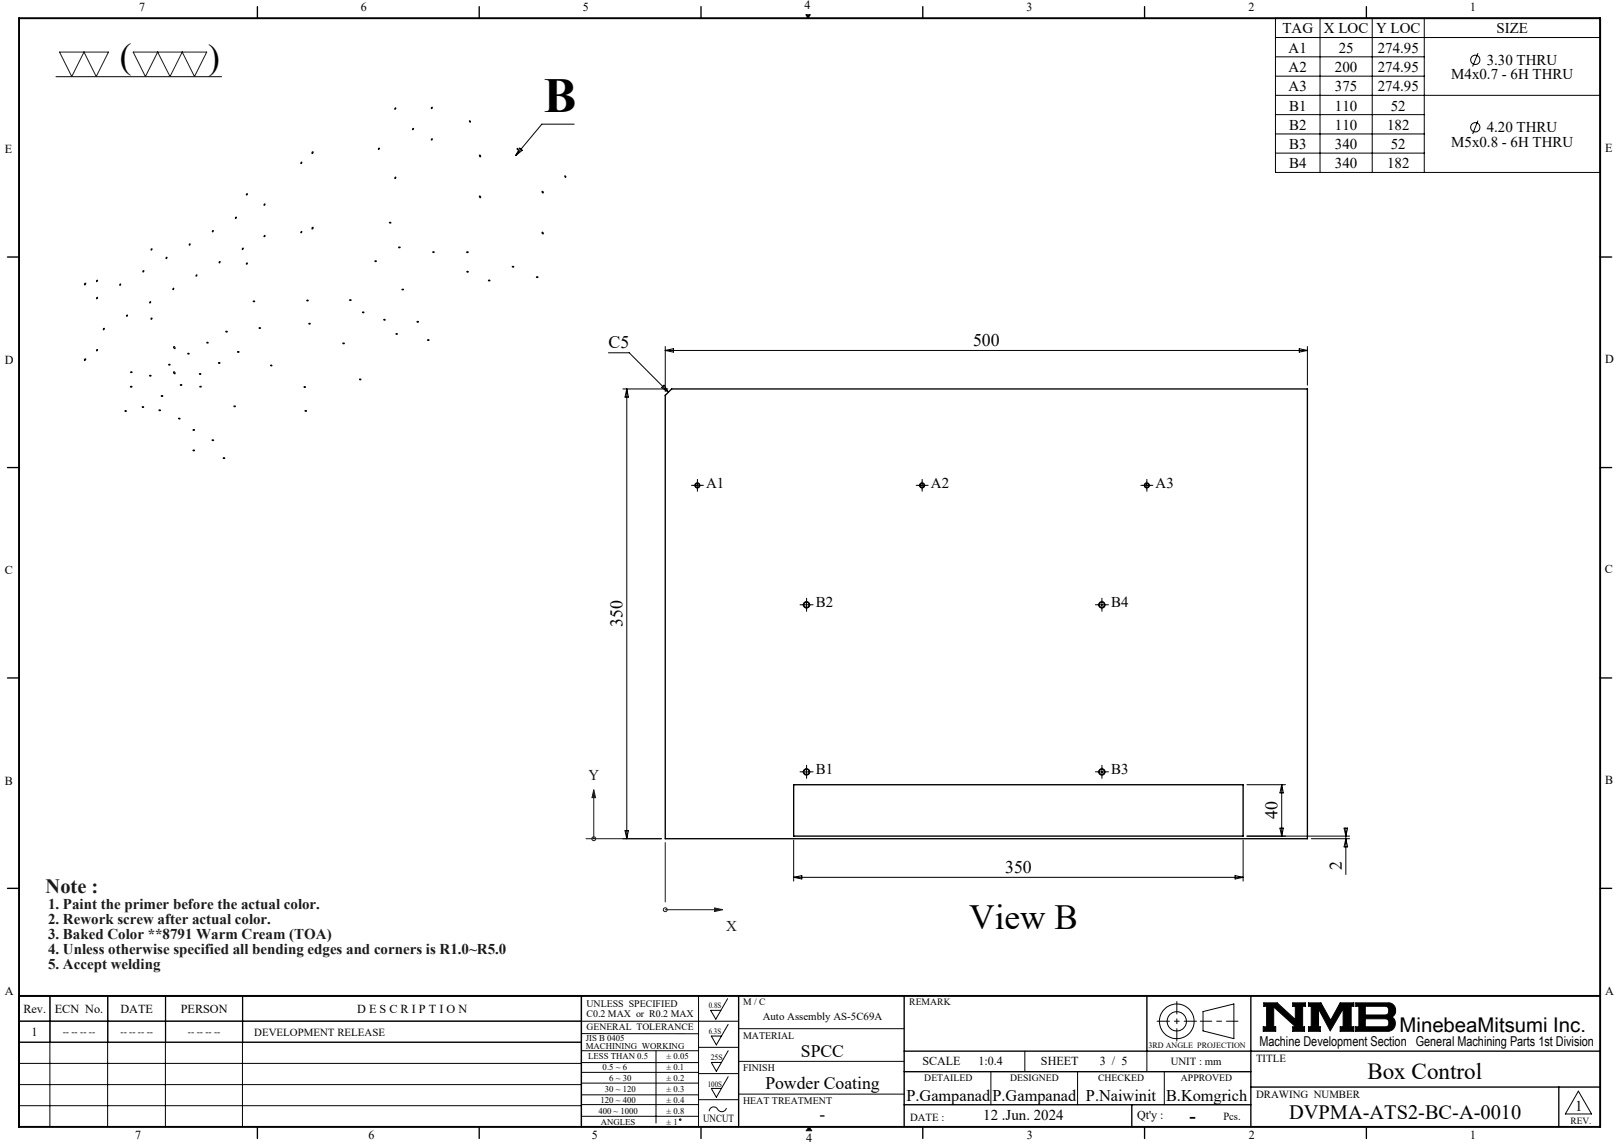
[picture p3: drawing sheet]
<svg xmlns="http://www.w3.org/2000/svg" width="420mm" height="297mm" viewBox="0 0 420 297" stroke-linecap="round" stroke-linejoin="round" font-family="sans-serif">
<defs><g id="words">
<text font-size="12.7" x="141.1" y="29.1">B</text>
<g font-size="9.2">
<text x="31.1" y="17.7">(</text>
<text x="54" y="17.8">)</text>
<text x="251.6" y="241">View B</text>
</g>
<text font-size="6" x="354.9" y="280">Box Control</text>
<text font-size="5.3" fill="#191924" x="11.9" y="231.6">Note :</text>
<g font-size="5.3">
<text x="363.3" y="267.7">MinebeaMitsumi Inc.</text>
<text x="334.6" y="290.4">DVPMA-ATS2-BC-A-0010</text>
</g>
<text font-size="4.9" x="308.8" y="290.9">-</text>
<g font-size="4.6">
<text x="252.6" y="89.8">500</text>
<text x="158" y="90.4">C5</text>
<text x="161.6" y="162.7" transform="rotate(-90 161.6 162.7)">350</text>
<text x="331.6" y="212.5" transform="rotate(-90 331.6 212.5)">40</text>
<text x="260.9" y="226.4">350</text>
<text x="348.3" y="225.7" transform="rotate(-90 348.3 225.7)">2</text>
<text x="207.9" y="274.1">SPCC</text>
<text x="198.7" y="282.4">Powder Coating</text>
<text x="212.8" y="290.6">-</text>
</g>
<g font-size="4.2">
<text x="235.3" y="285.5">P.Gampanad</text>
<text x="257.6" y="285.5">P.Gampanad</text>
<text x="281.9" y="285.5">P.Naiwinit</text>
<text x="302.7" y="285.5">B.Komgrich</text>
</g>
<g font-size="3.9">
<text x="332.9" y="8.6">TAG</text>
<text x="343.7" y="8.6">X LOC</text>
<text x="357.2" y="8.6">Y LOC</text>
<text x="388.5" y="8.6">SIZE</text>
<text x="334.5" y="13.7">A1</text>
<text x="347.5" y="13.7">25</text>
<text x="357.6" y="13.7">274.95</text>
<text x="385.9" y="16.7">3.30 THRU</text>
<text x="334.5" y="18.6">A2</text>
<text x="334.5" y="23.6">A3</text>
<text x="346.5" y="18.6">200</text>
<text x="346.5" y="23.6">375</text>
<text x="357.6" y="18.6">274.95</text>
<text x="357.6" y="23.6">274.95</text>
<text x="376.7" y="20.6">M4x0.7 - 6H THRU</text>
<text x="334.6" y="28.7">B1</text>
<text x="346.5" y="28.7">110</text>
<text x="361" y="28.7">52</text>
<text x="334.6" y="33.6">B2</text>
<text x="346.5" y="33.6">110</text>
<text x="360.1" y="33.6">182</text>
<text x="385.9" y="34.2">4.20 THRU</text>
<text x="334.6" y="38.6">B3</text>
<text x="346.5" y="38.6">340</text>
<text x="361" y="38.6">52</text>
<text x="376.7" y="38.1">M5x0.8 - 6H THRU</text>
<text x="334.6" y="43.6">B4</text>
<text x="346.5" y="43.6">340</text>
<text x="360.1" y="43.6">182</text>
<text x="183.3" y="126.6">A1</text>
<text x="241.6" y="126.6">A2</text>
<text x="300" y="126.6">A3</text>
<text x="211.8" y="157.5">B2</text>
<text x="288.4" y="157.5">B4</text>
<text x="211.8" y="200.8">B1</text>
<text x="288.4" y="200.8">B3</text>
<text x="255.2" y="290.6">12 .Jun. 2024</text>
<text x="408.9" y="288.2">1</text>
</g>
<g font-size="3.9" fill="#191924">
<text x="152.8" y="202.3">Y</text>
<text x="12.5" y="235.8">1. Paint the primer before the actual color.</text>
<text x="12.5" y="239.7">2. Rework screw after actual color.</text>
<text x="12.5" y="243.6">3. Baked Color **8791 Warm Cream (TOA)</text>
<text x="188.5" y="241.5">X</text>
<text x="12.5" y="247.5">4. Unless otherwise specified all bending edges and corners is R1.0~R5.0</text>
<text x="12.5" y="251.4">5. Accept welding</text>
</g>
<text font-size="3.5" x="326.9" y="271.4">Machine Development Section General Machining Parts 1st Division</text>
<g font-size="3.2">
<text x="36.1" y="2.9">7</text>
<text x="93.7" y="2.8">6</text>
<text x="151.3" y="2.8">5</text>
<text x="208.8" y="2.2">4</text>
<text x="266.5" y="2.8">3</text>
<text x="324.1" y="2.8">2</text>
<text x="381.6" y="2.8">1</text>
<text x="1.3" y="39.8">E</text>
<text x="416.6" y="39.5">E</text>
<text x="1.3" y="94.3">D</text>
<text x="416.6" y="94.1">D</text>
<text x="1.3" y="148.9">C</text>
<text x="416.6" y="148.7">C</text>
<text x="1.3" y="203.6">B</text>
<text x="416.6" y="203.3">B</text>
<text x="416.6" y="258">A</text>
<text x="1.3" y="258.1">A</text>
<text x="6.1" y="262.7">Rev.</text>
<text x="14.2" y="262.7">ECN No.</text>
<text x="31.3" y="262.7">DATE</text>
<text x="46.9" y="262.7">PERSON</text>
<text x="92.7" y="262.7">D E S C R I P T I O N</text>
<text x="8.2" y="268.7">1</text>
<text x="239.4" y="276.2">SCALE</text>
<text x="254" y="276.2">1:0.4</text>
<text x="270.2" y="276.2">SHEET</text>
<text x="285.5" y="276.2">3 / 5</text>
<text x="295.2" y="290.1">Qt'y :</text>
<text x="35.1" y="295.5">7</text>
<text x="95.7" y="295.6">6</text>
<text x="153.6" y="295.6">5</text>
<text x="209.3" y="296.3">4</text>
<text x="266.6" y="295.6">3</text>
<text x="324.2" y="295.6">2</text>
<text x="381.6" y="295.6">1</text>
</g>
<g font-size="2.8">
<text x="66" y="268.6">DEVELOPMENT RELEASE</text>
<text x="198" y="264.5">Auto Assembly AS-5C69A</text>
<text x="326" y="275.4">TITLE</text>
<text x="303.9" y="276.2">UNIT : mm</text>
<text x="326" y="284.7">DRAWING NUMBER</text>
<text x="182.5" y="291.2">UNCUT</text>
<text x="236.3" y="290.7">DATE :</text>
<text x="317.6" y="290.6">Pcs.</text>
</g>
<g font-size="2.6">
<text x="152.2" y="261.3">UNLESS SPECIFIED</text>
<text x="152.2" y="263.7">C0.2 MAX or R0.2 MAX</text>
<text x="192.9" y="269.4">MATERIAL</text>
<text x="192.9" y="277.7">FINISH</text>
<text x="192.9" y="286.3">HEAT TREATMENT</text>
</g>
<g font-size="2.5">
<text x="192.9" y="260.7">M / C</text>
<text x="236" y="260.7">REMARK</text>
<text x="16.3" y="268.5">-- -- -- --</text>
<text x="31.3" y="268.5">-- -- -- --</text>
<text x="48.8" y="268.5">-- -- -- --</text>
<text x="152.3" y="267.3">GENERAL TOLERANCE</text>
<text x="239.9" y="280.5">DETAILED</text>
<text x="262.2" y="280.5">DESIGNED</text>
<text x="285.1" y="280.5">CHECKED</text>
<text x="306.6" y="280.5">APPROVED</text>
<text x="407.7" y="291.5">REV.</text>
</g>
<g font-size="2.3">
<text x="152.1" y="270">JIS B 0405</text>
<text x="152.1" y="272.1">MACHINING WORKING</text>
<text x="152.7" y="274.6">LESS THAN 0.5</text>
<text x="173" y="274.6">± 0.05</text>
<text x="156.4" y="277.4">0.5 ~ 6</text>
<text x="158.1" y="280.3">6 ~ 30</text>
<text x="173" y="277.4">± 0.1</text>
<text x="173" y="280.3">± 0.2</text>
<text x="155.9" y="286">120 ~ 400</text>
<text x="157" y="283.2">30 ~ 120</text>
<text x="173" y="283.2">± 0.3</text>
<text x="173" y="286">± 0.4</text>
<text x="155.3" y="288.9">400 ~ 1000</text>
<text x="155.9" y="291.7">ANGLES</text>
<text x="173" y="288.9">± 0.8</text>
<text x="173" y="291.7">± 1</text>
</g>
<g font-size="2.1">
<text x="184" y="261.5">0.8S</text>
<text x="184" y="268.1">6.3S</text>
<text x="184.5" y="275">25S</text>
<text x="298.1" y="271.8">3RD ANGLE PROJECTION</text>
<text x="183.7" y="281.9">100S</text>
</g>
</g></defs>
<g fill="none" stroke="#000" stroke-width=".26">
<path d="M14.5 19.9h43M209.2 3.8h1.1l-.6 .9zM331.1 4.7h84.3v40h-84.3zM331.1 14.7h38.6M331.1 19.8h38.6M331.1 9.7h84.3M342.7 4.7v40M356.2 4.7v40M369.7 4.7v40M383.6 13.8l-1.3 3.4M81 39.4h.1a.2 .2 0 0 1 .2 .3 .2 .2 0 0 1-.3 .1zM102.6 28l.2 .1-.2 .3z"/>
<path d="M112.1 27.8l.1 .2-.2 .2zM121.8 31.4h.3v.3zM134.9 38.4l.7 .6-1.7 1.3zM149 32.2h-8.3l-6.8 8.1M331.1 24.7h84.3M331.1 29.7h38.6M331.1 34.7h38.6M331.1 39.7h38.6M383.6 31.3l-1.3 3.4M55.2 59.8l.2 .1-.3 .2zM61.3 56.3l.1 .2-.2 .2zM68.6 52.9h.2l-.2 .4z"/>
<path d="M78.2 42.1l.2 .1-.3 .2zM102.6 46l.2 .1-.3 .2zM124.5 40.2h.1a.23 .23 0 0 1 .3 .3 .23 .23 0 0 1-.3 .2 .23 .23 0 0 1-.2-.3zM124.5 50.8l.1 .1a.23 .23 0 0 1 .3 .2 .23 .23 0 0 1-.3 .2 .23 .23 0 0 1-.2-.3zM140.8 49.6h.1a.23 .23 0 0 1 .2 .3 .23 .23 0 0 1-.2 .2 .23 .23 0 0 1-.2-.3zM25.1 72.7h.2l-.2 .4zM25.1 77.2l.2 .1-.2 .2zM45 74.8l.1 .1-.2 .2zM56.9 67.9h.3l-.2 .3h-.1zM63 64.4h.1l-.1 .3zM78.2 60l.2 .2-.3 .2zM90.8 77.8l.4 .1-.3 .1z"/>
<path d="M103.5 64.1l.4 .1-.3 .1zM139.3 71.8l.4 .1-.3 .1zM140.7 60.3h.2a.23 .23 0 0 1 .2 .2 .23 .23 0 0 1-.2 .2 .23 .23 0 0 1-.2-.3zM22 93.1h.1a.2 .2 0 0 1 .1 .2 .2 .2 0 0 1-.3 .1zM25.1 90.7l.2 .1-.2 .2zM26.9 85.2l.2 .1-.3 .2zM38.8 97.4l.4 .1-.3 .1zM43.8 94.5l.4 .1-.3 .1zM45 90a.23 .23 0 0 1 .4 .1 .23 .23 0 0 1-.2 .3zM45.2 96.4l.1 .1a.27 .27 0 0 1 .2 .3 .27 .27 0 0 1-.4 .2 .27 .27 0 0 1-.1-.4zM56.8 94l.3 .2-.3 .1zM58.7 85.9l.3 .1-.3 .1z"/>
<path d="M89 89l.4 .1-.3 .1zM157.9 91.5h5.4l10.2 10.2M172.7 89.9v11.7M172.7 90.9h166.7M172.7 90.9l2.1-.5v.9zM337.3 90.4l2.1 .5-2.1 .4zM339.4 89.9v10M41.3 106.4h.4l-.3 .1zM41.9 102.7h.4l-.3 .1zM55 114.2h.5l-.4 .1zM161.7 100.9h11.7M162.7 100.9v116.7"/>
<path d="M162.7 100.9l.4 2.1h-.9zM171.7 100.5l.7-.6 1.1 1.8zM180 125.9h2M181 124.9v2M238.4 125.9h1.9M239.4 124.9v2M296.7 125.9h2M297.7 124.9v2M208.4 156.9h2M209.3 155.9v2M285 156.9h2M286 155.9v2"/>
<path d="M209.3 199.2v2M286 199.2v2M161.7 217.6h10M162.2 215.5h.9l-.4 2.1zM206 217.9v10.7M208.4 200.2h2M285 200.2h2M322.7 217.9v10.7M323.7 216.9h26.6M323.7 203.5h10M332.2 214.8h.9l-.4 2.1zM332.7 203.5v13.4"/>
<path d="M332.7 203.5l.4 2.2h-.9zM340.4 217.6h9.9M348.9 214.8h.9l-.4 2.1zM349.4 214.8v12M349.4 217.6l.4 2.1h-.9zM206 227.6h116.7M206 227.6l2.1-.5v.9zM320.6 227.1l2.1 .5-2.1 .4zM13 258.3l-.1 34M27.9 258.3v34M28 258.3v12M42.9 258.3v34"/>
<path d="M43 258.3v12M62.9 258.3v34M63 258.3v12M181.3 258.3v34M188.9 259l-3.1 5.4-1.3-2.3h2.6M4.9 264.9h186.8M4.9 275.8h146M5 270.3v-12h146l-.1 34M5 264.9h146M150.9 278.2h30.4M150.9 275.6h30.4M150.9 272.6h30.4"/>
<path d="M150.9 268.1h30.4M151 270.3l-146.1 .1M170.3 272.6v18.7M181.3 271.7h10.4M181.3 278.5h10.4M189 272.6l-3.1 5.3-1.3-2.3h2.7M189 279.3l-3.1 5.3-1.3-2.3h2.7M189 265.7l-3.1 5.3-1.3-2.3h2.7M191.7 266.8h43M191.7 275.3h43M257.2 278v8.6M266 272.7v5.3"/>
<path d="M279.7 278v8.6M297.7 272.7v5.3M302.2 278v8.6M312.3 262.4l8-2v9l-8-2zM328 260.1h3.5l4.7 4.3v-3.4h-.6v-.9h3.2v.9h-.7v5.3h.5v1.2h-3v-1.2h.7l-5.7-5.1v5.1h.6v1.2h-3.3v-1.2h.9v-5.3h-.8zM339.7 260.1h3.2l2.5 4.6 2.5-4.6h3.5v.9h-.7v5.3h.7v1.2h-3.5v-1.2h.8v-4.6l-3.4 5.7-3-5.7v4.6h.4v1.2h-3v-1.2h.7v-5.3h-.7zM351.9 260.1h8.4a1.97 1.97 0 0 1 1.9 1.5 1.97 1.97 0 0 1-.9 2.2 2.03 2.03 0 0 1 .8 2.2 2.03 2.03 0 0 1-1.8 1.5h-8.4v-1.2h.8v-5.3h-.8zM354.4 261h5.4l.6 .5v1.2l-.4 .5-.3 .1h-5.3zM354.4 264.3h5.4l.6 .4 .1 1-.2 .4-.4 .2h-5.5zM4.9 281.3h146M4.9 286.8h146M150.9 280.9h30.4"/>
<path d="M150.9 286.5h30.4M150.9 284h30.4M150.9 289.6h30.4M181.3 285.3h10.4M188.6 287.4a1.29 1.29 0 0 1-1.2 1 1.29 1.29 0 0 1-1.3-.9 1.14 1.14 0 0 0-1.3-.3 1.14 1.14 0 0 0-.7 1.1M191.7 283.8h43M210 292.3l.7 1M409.7 283l3.4 6h-6.8z"/>
<circle cx="383" cy="15.5" r="1.21"/>
<circle cx="98.4" cy="38.6" r=".17"/>
<circle cx="107.2" cy="33.5" r=".16"/>
<circle cx="112.1" cy="36.2" r=".15"/>
<circle cx="134.3" cy="38.7" r=".18"/>
<circle cx="383" cy="33" r="1.21"/>
<circle cx="64.1" cy="50.4" r=".15"/>
<circle cx="81.1" cy="59.1" r=".22"/>
<circle cx="101.3" cy="57.8" r=".17"/>
<circle cx="146.7" cy="45.8" r=".17"/>
<circle cx="22.1" cy="73.6" r=".22"/>
<circle cx="31.2" cy="73.9" r=".15"/>
<circle cx="37.2" cy="70.4" r=".16"/>
<circle cx="39" cy="78.5" r=".16"/>
<circle cx="39.4" cy="64.7" r=".16"/>
<circle cx="43.2" cy="66.9" r=".17"/>
<circle cx="49.3" cy="63.5" r=".16"/>
<circle cx="51" cy="71.5" r=".16"/>
<circle cx="64.1" cy="68.4" r=".15"/>
<circle cx="65.9" cy="78.2" r=".16"/>
<circle cx="68.7" cy="61.3" r=".15"/>
<circle cx="79.8" cy="78" r=".18"/>
<circle cx="97.5" cy="67.8" r=".18"/>
<circle cx="104.6" cy="75.1" r=".18"/>
<circle cx="112.5" cy="65.4" r=".18"/>
<circle cx="121.4" cy="65.4" r=".18"/>
<circle cx="121.4" cy="70.5" r=".18"/>
<circle cx="127" cy="72.8" r=".18"/>
<circle cx="133.2" cy="69.2" r=".17"/>
<circle cx="33" cy="81.9" r=".15"/>
<circle cx="34.1" cy="96.6" r=".16"/>
<circle cx="39.4" cy="82.7" r=".16"/>
<circle cx="47" cy="99.9" r=".18"/>
<circle cx="48.9" cy="91.8" r=".18"/>
<circle cx="52" cy="97" r=".16"/>
<circle cx="53.9" cy="88.9" r=".16"/>
<circle cx="61.9" cy="91.3" r=".18"/>
<circle cx="67.5" cy="85.1" r=".16"/>
<circle cx="70.4" cy="94.8" r=".17"/>
<circle cx="80.4" cy="84" r=".18"/>
<circle cx="93.5" cy="98.5" r=".18"/>
<circle cx="94.3" cy="81.1" r=".18"/>
<circle cx="99.8" cy="83" r=".17"/>
<circle cx="103" cy="86.6" r=".17"/>
<circle cx="108.4" cy="83.5" r=".18"/>
<circle cx="111.2" cy="88.3" r=".18"/>
<circle cx="32.6" cy="106.7" r=".18"/>
<circle cx="34.1" cy="100.3" r=".16"/>
<circle cx="37.1" cy="105.6" r=".16"/>
<circle cx="46.6" cy="108.6" r=".18"/>
<circle cx="50.3" cy="111.5" r=".17"/>
<circle cx="50.3" cy="116.8" r=".16"/>
<circle cx="52.1" cy="100.3" r=".16"/>
<circle cx="58.2" cy="118.9" r=".18"/>
<circle cx="60.9" cy="105.4" r=".18"/>
<circle cx="79.1" cy="100.4" r=".18"/>
<circle cx="79.4" cy="106.6" r=".18"/>
<circle cx="181" cy="125.9" r=".66"/>
<circle cx="239.4" cy="125.9" r=".67"/>
<circle cx="297.7" cy="125.9" r=".66"/>
<circle cx="209.3" cy="156.9" r=".84"/>
<circle cx="286" cy="156.9" r=".84"/>
<circle cx="209.4" cy="200.2" r=".83"/>
<circle cx="286" cy="200.2" r=".83"/>
<circle cx="305.5" cy="264.9" r="2.51"/>
<circle cx="305.5" cy="264.9" r="4.5"/>
</g>
<path d="M311.6 264.9h9.7" fill="none" stroke="#000" stroke-width=".26" stroke-dasharray="15.2 1.3 1.3 1.3" stroke-dashoffset="12.3"/>
<path d="M305.5 259.8v10.2M300.4 264.9h10.2" fill="none" stroke="#000" stroke-width=".26" stroke-dasharray="15.2 1.3 1.3 1.3" stroke-dashoffset="12"/>
<g fill="none" stroke="#000" stroke-width=".35">
<path d="M66.8 1.7v3M124.4 1.7v3M182 1.7v3M239.5 1.7v3M297.1 1.7v3M354.7 1.7v3M1.9 66.7h3M415.4 66.7h3M1.9 121.3h3M415.4 121.3h3M1.9 175.9h3M415.4 175.9h3"/>
<path d="M1.9 230.4h3M415.4 230.4h3M150.9 258.3v34M191.7 258.3v34M234.7 258.3v34M297.7 258.3v14.4M324.7 258.3v34M234.7 272.7h180.7M234.7 278h90M66.8 292.3v3M124.4 292.3v3M182 292.3v3"/>
<path d="M234.7 286.6h90M239.5 292.3v3M293.8 286.6v5.7M297.1 292.3v3M324.7 282h90.7M354.7 292.3v3M404.6 282v10.3"/>
</g>
<path d="M4.9 4.7h410.5v287.6h-410.5zM4.9 258.3h410.5" fill="none" stroke="#000" stroke-width=".5"/>
<path d="M210 292.3l-.7 1h1.4" fill="none" stroke="#00f" stroke-width=".26"/>
<g fill="#000">
<path d="M210 292.3l.7 1h-1.4z"/>
<path d="M209.2 3.8l.5 .9 .6-.9zM328 260.1v.9h.8v5.3h-.9v1.2h3.3v-1.2h-.6v-5.1l5.7 5.1h-.7v1.2h3v-1.2h-.5v-5.3h.7v-.9h-3.2v.9h.6v3.4l-4.7-4.3zM351.9 260.1v.9h.8v5.3h-.8v1.2h8.6l.7-.2 .6-.5 .4-.8v-.8l-.3-.8-.6-.6 .8-.8 .2-1.3-.5-.9-.5-.5-.6-.2zM354.4 264.3h5.4l.6 .4 .1 1-.6 .6h-5.5zM354.4 261l5.5 .1 .5 .5v1.1l-.3 .5-.3 .1h-5.4zM339.7 260.1v.9h.7v5.3h-.7v1.2h3v-1.2h-.4v-4.6l3 5.7 3.4-5.7v4.6h-.8v1.2h3.5v-1.2h-.7v-5.3h.7v-.9h-3.5l-2.5 4.6-2.5-4.6z" fill-rule="evenodd"/>
</g>
<g fill="none" stroke="#191924" stroke-width=".26">
<path d="M15.5 13.5h12.7l-3.2 6.4-3.2-6.4-3.2 6.4zM34.6 13.5h19.1l-3.2 6.4-3.2-6.4-3.2 6.4-3.2-6.4-3.2 6.4zM152.1 217.6h19.6M154.1 204.8l.5 2.1h-.9zM154.1 206.9v10.7M172.7 218.5v15.5M172.7 236h12.8M185.5 235.5l2.1 .5-2.1 .4z"/>
<circle cx="154.1" cy="217.5" r=".5"/>
<circle cx="172.7" cy="236" r=".5"/>
</g>
<g fill="none" stroke="#000" stroke-width=".26" stroke-dasharray="15.2 1.3 1.3 1.3">
<path d="M180 125.9h-.5M181 124.9v-.6M181 126.9v.5M182 125.9h.6M238.4 125.9h-.6M239.4 124.9v-.6M239.4 126.9v.5M240.4 125.9h.5M296.7 125.9h-.5M297.7 124.9v-.6M297.7 126.9v.5M298.7 125.9h.6"/>
<path d="M208.4 156.9h-.7M209.4 155.9v-.7M209.4 157.9v.7M210.4 156.9h.7M285 156.9h-.7M286 155.9v-.7M286 157.9v.7M287 156.9h.7M209.4 199.2v-.7M286 199.2v-.7M208.4 200.2h-.7M209.4 201.2v.7"/>
<path d="M210.4 200.2h.7M285 200.2h-.7M286 201.2v.7M287 200.2h.7"/>
</g>
<path d="M185.5 235.5l2.1 .5-2.1 .4zM154.1 204.8l.5 2.1h-.9z" fill="#191924"/>
<g fill="none" stroke="#000" stroke-width=".35">
<path d="M172.7 102.5l1.6-1.6h165.1v116.7h-166.7zM206 203.5h116.7v13.4h-116.7z"/>
<circle cx="181" cy="125.9" r=".54"/>
<circle cx="239.3" cy="125.9" r=".55"/>
<circle cx="297.7" cy="125.9" r=".54"/>
<circle cx="209.3" cy="156.9" r=".7"/>
<circle cx="286" cy="156.9" r=".7"/>
<circle cx="209.3" cy="200.2" r=".71"/>
<circle cx="286" cy="200.2" r=".71"/>
</g>
<circle cx="176.6" cy="290.4" r=".2" fill="none" stroke="#000" stroke-width=".26"/>
<use href="#words"/>
</svg>
